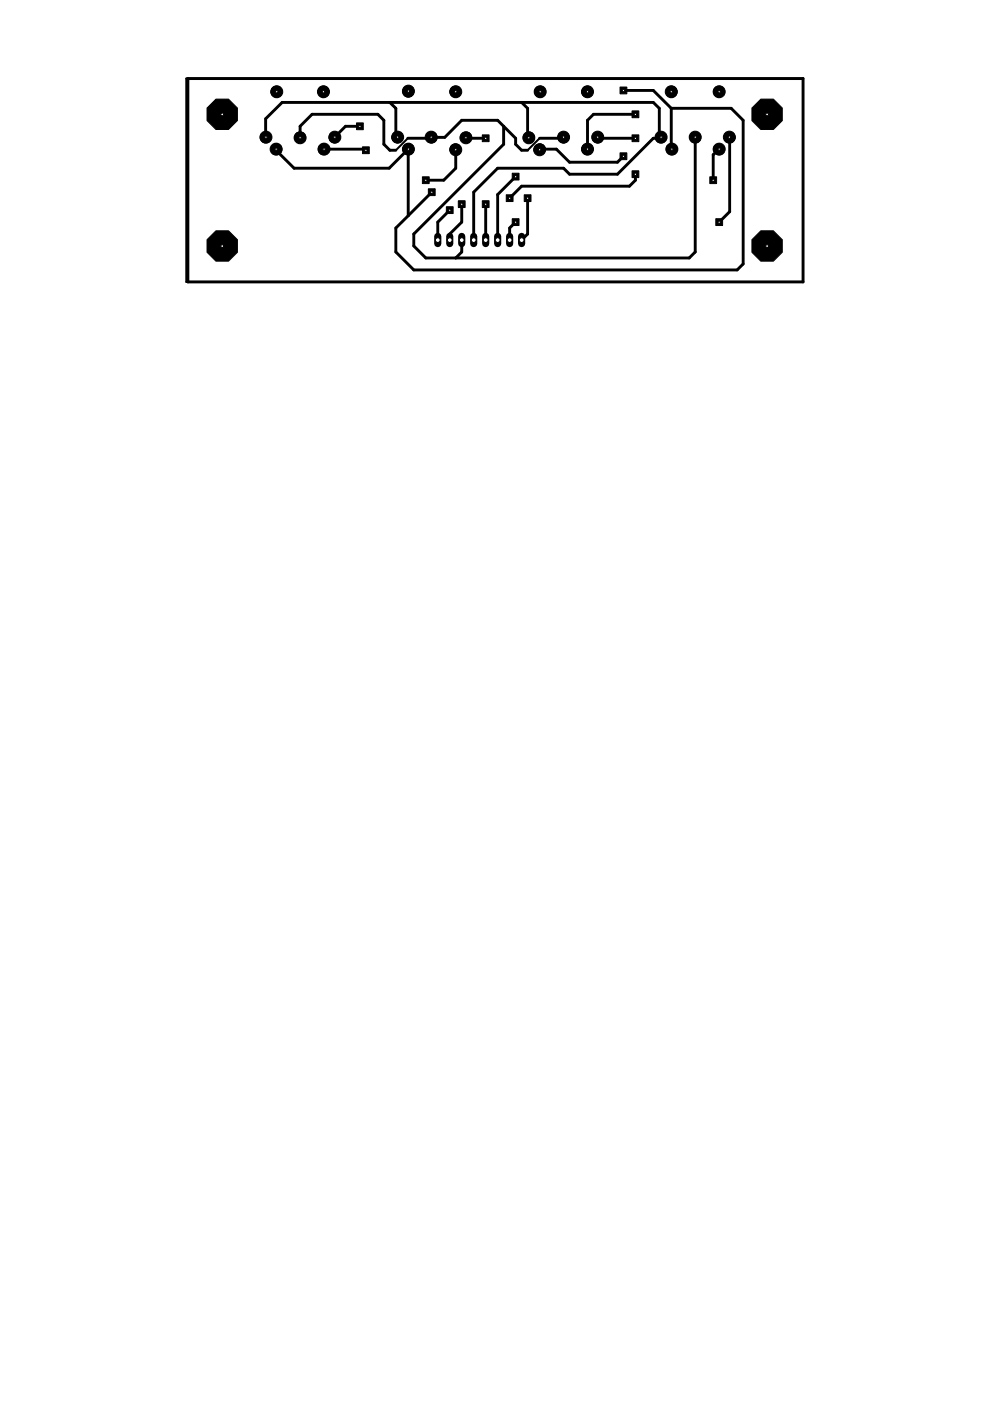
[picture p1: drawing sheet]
<svg xmlns="http://www.w3.org/2000/svg" width="210mm" height="297mm" viewBox="0 0 210 297" stroke-linecap="round" stroke-linejoin="round" font-family="sans-serif">
<g fill="none" stroke="#000" stroke-width=".61">
<path d="M132.2 19.2h6.3l3.8 3.8M56.3 29.1v-3.9l3.5-3.5h78.7l1.3 1.3v5.8l.3 .3-.2 .2h-1.4l-7.6 7.6h-10.1l-1.3-1.2h-14l-5.1 5v10.2M58.6 31.6v.3l3.8 3.8h20.1l4.1-4.1v14.1M63.6 29.1v-2.3l2.6-2.6h13.9l1.3 1.3v5.1l1.3 1.3h1.2M68.6 31.6h8.7l.3 .3M76.3 26.8h-3l-2.4 2.3M82.7 21.7l1.2 1.3v5.8l.3 .3M86.5 29.3h4.9l.1-.2h2.8l3.6-3.6h7.6l3.8 3.8v1.3l1.3 1.3h1.3M96.5 31.6l.1 4.1-2.5 2.5h-3.8M98.8 29.1h.6l.2 .2h3.4M106.8 26.8v3.8l-19.1 19v2.6l2.6 2.5h55.8l1.3-1.3v-24.3M109.3 37.4l-3.8 3.9v9.6"/>
<path d="M110.6 21.7l1.3 1.3v5.8l.3 .3M114.5 31.6h3.5l2.8 2.8h10.1l1.3-1.3M119.5 29.1l-.2 .2h-4.9M126.8 29.1l.2 .2h7.7M134.7 36.9v1.3l-1.2 1.3h-22.9l-2.5 2.5M134.7 24.2h-8.9l-1.2 1.3-.1 6.1M142.3 23h12.7l2.6 2.5v30.5l-1.3 1.2h-68.6l-3.8-3.8v-5.1l2.7-2.6M142.3 23l.1 8.6M152.4 31.6l-1.2 1.2v5.4M154.7 29.1v15.8l-2.2 2.2M91.5 40.7l-4.9 5M95.4 44.6l-2.6 2.5v3.8"/>
<path d="M97.9 50.9v2.5l-1.3 1.3M97.9 43.3v3.8l-2.5 2.5v1.3M103 43.3v7.6M109.3 47.1l-1.2 1.2v2.6M111.9 42v7.6l-1.3 1.3"/>
</g>
<path d="M39.5 16.6h130.8v43.2h-130.8zM86.5 29.3l-2.6 2.6M114.4 29.3l-2.5 2.6" fill="none" stroke="#000" stroke-width=".42"/>
<circle cx="112.2" cy="29.1" r="1.14" fill="#000" stroke="#000" stroke-width=".21"/>
<circle cx="112.2" cy="29.1" r=".7" fill="#fff" stroke="#000" stroke-width=".21"/>
<circle cx="119.5" cy="29.1" r="1.14" fill="#000" stroke="#000" stroke-width=".21"/>
<circle cx="119.5" cy="29.1" r=".7" fill="#fff" stroke="#000" stroke-width=".21"/>
<circle cx="126.8" cy="29.1" r="1.14" fill="#000" stroke="#000" stroke-width=".21"/>
<circle cx="126.8" cy="29.1" r=".7" fill="#fff" stroke="#000" stroke-width=".21"/>
<circle cx="114.5" cy="31.6" r="1.14" fill="#000" stroke="#000" stroke-width=".21"/>
<circle cx="114.5" cy="31.6" r=".7" fill="#fff" stroke="#000" stroke-width=".21"/>
<circle cx="124.5" cy="31.6" r="1.14" fill="#000" stroke="#000" stroke-width=".21"/>
<circle cx="124.5" cy="31.6" r=".7" fill="#fff" stroke="#000" stroke-width=".21"/>
<circle cx="124.5" cy="19.5" r="1.14" fill="#000" stroke="#000" stroke-width=".21"/>
<circle cx="124.5" cy="19.5" r=".7" fill="#fff" stroke="#000" stroke-width=".21"/>
<circle cx="114.5" cy="19.5" r="1.14" fill="#000" stroke="#000" stroke-width=".21"/>
<circle cx="114.5" cy="19.5" r=".7" fill="#fff" stroke="#000" stroke-width=".21"/>
<circle cx="84.2" cy="29.1" r="1.14" fill="#000" stroke="#000" stroke-width=".21"/>
<circle cx="84.2" cy="29.1" r=".7" fill="#fff" stroke="#000" stroke-width=".21"/>
<circle cx="91.5" cy="29.1" r="1.14" fill="#000" stroke="#000" stroke-width=".21"/>
<circle cx="91.5" cy="29.1" r=".7" fill="#fff" stroke="#000" stroke-width=".21"/>
<circle cx="98.8" cy="29.1" r="1.14" fill="#000" stroke="#000" stroke-width=".21"/>
<circle cx="98.8" cy="29.1" r=".7" fill="#fff" stroke="#000" stroke-width=".21"/>
<circle cx="86.6" cy="31.6" r="1.14" fill="#000" stroke="#000" stroke-width=".21"/>
<circle cx="86.6" cy="31.6" r=".7" fill="#fff" stroke="#000" stroke-width=".21"/>
<circle cx="96.5" cy="31.6" r="1.14" fill="#000" stroke="#000" stroke-width=".21"/>
<circle cx="96.5" cy="31.6" r=".7" fill="#fff" stroke="#000" stroke-width=".21"/>
<circle cx="96.5" cy="19.5" r="1.14" fill="#000" stroke="#000" stroke-width=".21"/>
<circle cx="96.5" cy="19.5" r=".7" fill="#fff" stroke="#000" stroke-width=".21"/>
<circle cx="86.6" cy="19.5" r="1.14" fill="#000" stroke="#000" stroke-width=".21"/>
<circle cx="86.6" cy="19.5" r=".7" fill="#fff" stroke="#000" stroke-width=".21"/>
<circle cx="140.1" cy="29.1" r="1.14" fill="#000" stroke="#000" stroke-width=".21"/>
<circle cx="140.1" cy="29.1" r=".7" fill="#fff" stroke="#000" stroke-width=".21"/>
<circle cx="147.4" cy="29.1" r="1.14" fill="#000" stroke="#000" stroke-width=".21"/>
<circle cx="147.4" cy="29.1" r=".7" fill="#fff" stroke="#000" stroke-width=".21"/>
<circle cx="154.7" cy="29.1" r="1.14" fill="#000" stroke="#000" stroke-width=".21"/>
<circle cx="154.7" cy="29.1" r=".7" fill="#fff" stroke="#000" stroke-width=".21"/>
<circle cx="142.4" cy="31.6" r="1.14" fill="#000" stroke="#000" stroke-width=".21"/>
<circle cx="142.4" cy="31.6" r=".7" fill="#fff" stroke="#000" stroke-width=".21"/>
<circle cx="152.4" cy="31.6" r="1.14" fill="#000" stroke="#000" stroke-width=".21"/>
<circle cx="152.4" cy="31.6" r=".7" fill="#fff" stroke="#000" stroke-width=".21"/>
<circle cx="152.4" cy="19.5" r="1.14" fill="#000" stroke="#000" stroke-width=".21"/>
<circle cx="152.4" cy="19.5" r=".7" fill="#fff" stroke="#000" stroke-width=".21"/>
<circle cx="142.4" cy="19.5" r="1.14" fill="#000" stroke="#000" stroke-width=".21"/>
<circle cx="142.4" cy="19.5" r=".7" fill="#fff" stroke="#000" stroke-width=".21"/>
<circle cx="56.3" cy="29.1" r="1.14" fill="#000" stroke="#000" stroke-width=".21"/>
<circle cx="56.3" cy="29.1" r=".7" fill="#fff" stroke="#000" stroke-width=".21"/>
<circle cx="63.6" cy="29.1" r="1.14" fill="#000" stroke="#000" stroke-width=".21"/>
<circle cx="63.6" cy="29.1" r=".7" fill="#fff" stroke="#000" stroke-width=".21"/>
<circle cx="70.9" cy="29.1" r="1.14" fill="#000" stroke="#000" stroke-width=".21"/>
<circle cx="70.9" cy="29.1" r=".7" fill="#fff" stroke="#000" stroke-width=".21"/>
<circle cx="58.6" cy="31.6" r="1.14" fill="#000" stroke="#000" stroke-width=".21"/>
<circle cx="58.6" cy="31.6" r=".7" fill="#fff" stroke="#000" stroke-width=".21"/>
<circle cx="68.6" cy="31.6" r="1.14" fill="#000" stroke="#000" stroke-width=".21"/>
<circle cx="68.6" cy="31.6" r=".7" fill="#fff" stroke="#000" stroke-width=".21"/>
<circle cx="68.6" cy="19.5" r="1.14" fill="#000" stroke="#000" stroke-width=".21"/>
<circle cx="68.6" cy="19.5" r=".7" fill="#fff" stroke="#000" stroke-width=".21"/>
<circle cx="58.6" cy="19.5" r="1.14" fill="#000" stroke="#000" stroke-width=".21"/>
<circle cx="58.6" cy="19.5" r=".7" fill="#fff" stroke="#000" stroke-width=".21"/>
<path d="M110.6 50.1v1.5" fill="none" stroke="#000" stroke-width="1.5"/>
<circle cx="110.6" cy="50.9" r=".51" fill="#fff" stroke="#000" stroke-width=".21"/>
<path d="M108.1 50.1v1.5" fill="none" stroke="#000" stroke-width="1.5"/>
<circle cx="108.1" cy="50.9" r=".51" fill="#fff" stroke="#000" stroke-width=".21"/>
<path d="M105.5 50.1v1.5" fill="none" stroke="#000" stroke-width="1.5"/>
<circle cx="105.5" cy="50.9" r=".51" fill="#fff" stroke="#000" stroke-width=".21"/>
<path d="M103 50.1v1.5" fill="none" stroke="#000" stroke-width="1.5"/>
<circle cx="103" cy="50.9" r=".51" fill="#fff" stroke="#000" stroke-width=".21"/>
<path d="M100.4 50.1v1.5" fill="none" stroke="#000" stroke-width="1.5"/>
<circle cx="100.4" cy="50.9" r=".51" fill="#fff" stroke="#000" stroke-width=".21"/>
<path d="M97.9 50.1v1.5" fill="none" stroke="#000" stroke-width="1.5"/>
<circle cx="97.9" cy="50.9" r=".51" fill="#fff" stroke="#000" stroke-width=".21"/>
<path d="M95.4 50.1v1.5" fill="none" stroke="#000" stroke-width="1.5"/>
<circle cx="95.4" cy="50.9" r=".51" fill="#fff" stroke="#000" stroke-width=".21"/>
<path d="M92.8 50.1v1.5" fill="none" stroke="#000" stroke-width="1.5"/>
<circle cx="92.8" cy="50.9" r=".51" fill="#fff" stroke="#000" stroke-width=".21"/>
<path d="M75.6 26.1h1.4v1.4h-1.4z" fill="#000" stroke="#000" stroke-width=".21"/>
<circle cx="76.3" cy="26.8" r=".25" fill="#fff" stroke="#000" stroke-width=".21"/>
<path d="M111.1 41.3h1.5v1.4h-1.5z" fill="#000" stroke="#000" stroke-width=".21"/>
<circle cx="111.9" cy="42" r=".25" fill="#fff" stroke="#000" stroke-width=".21"/>
<path d="M151.8 46.4h1.4v1.4h-1.4z" fill="#000" stroke="#000" stroke-width=".21"/>
<circle cx="152.5" cy="47.1" r=".25" fill="#fff" stroke="#000" stroke-width=".21"/>
<path d="M108.6 46.4h1.4v1.4h-1.4z" fill="#000" stroke="#000" stroke-width=".21"/>
<circle cx="109.3" cy="47.1" r=".25" fill="#fff" stroke="#000" stroke-width=".21"/>
<path d="M102.3 28.6h1.4v1.4h-1.4z" fill="#000" stroke="#000" stroke-width=".21"/>
<circle cx="103" cy="29.3" r=".25" fill="#fff" stroke="#000" stroke-width=".21"/>
<path d="M108.6 36.7h1.4v1.5h-1.4z" fill="#000" stroke="#000" stroke-width=".21"/>
<circle cx="109.3" cy="37.5" r=".25" fill="#fff" stroke="#000" stroke-width=".21"/>
<path d="M134 28.6h1.4v1.4h-1.4z" fill="#000" stroke="#000" stroke-width=".21"/>
<circle cx="134.7" cy="29.3" r=".25" fill="#fff" stroke="#000" stroke-width=".21"/>
<path d="M134 36.2h1.4v1.5h-1.4z" fill="#000" stroke="#000" stroke-width=".21"/>
<circle cx="134.7" cy="37" r=".25" fill="#fff" stroke="#000" stroke-width=".21"/>
<path d="M107.3 41.3h1.5v1.4h-1.5z" fill="#000" stroke="#000" stroke-width=".21"/>
<circle cx="108.1" cy="42" r=".25" fill="#fff" stroke="#000" stroke-width=".21"/>
<path d="M102.3 42.6h1.4v1.4h-1.4z" fill="#000" stroke="#000" stroke-width=".21"/>
<circle cx="103" cy="43.3" r=".25" fill="#fff" stroke="#000" stroke-width=".21"/>
<path d="M90.8 40h1.5v1.5h-1.5z" fill="#000" stroke="#000" stroke-width=".21"/>
<circle cx="91.5" cy="40.8" r=".25" fill="#fff" stroke="#000" stroke-width=".21"/>
<path d="M94.6 43.8h1.5v1.5h-1.5z" fill="#000" stroke="#000" stroke-width=".21"/>
<circle cx="95.4" cy="44.6" r=".25" fill="#fff" stroke="#000" stroke-width=".21"/>
<path d="M131.5 32.4h1.4v1.4h-1.4z" fill="#000" stroke="#000" stroke-width=".21"/>
<circle cx="132.2" cy="33.1" r=".25" fill="#fff" stroke="#000" stroke-width=".21"/>
<path d="M131.5 18.5h1.4v1.4h-1.4z" fill="#000" stroke="#000" stroke-width=".21"/>
<circle cx="132.2" cy="19.2" r=".25" fill="#fff" stroke="#000" stroke-width=".21"/>
<path d="M76.9 31.1h1.4v1.5h-1.4z" fill="#000" stroke="#000" stroke-width=".21"/>
<circle cx="77.6" cy="31.9" r=".25" fill="#fff" stroke="#000" stroke-width=".21"/>
<path d="M89.6 37.5h1.4v1.4h-1.4z" fill="#000" stroke="#000" stroke-width=".21"/>
<circle cx="90.3" cy="38.2" r=".25" fill="#fff" stroke="#000" stroke-width=".21"/>
<path d="M134 23.5h1.4v1.5h-1.4z" fill="#000" stroke="#000" stroke-width=".21"/>
<circle cx="134.7" cy="24.3" r=".25" fill="#fff" stroke="#000" stroke-width=".21"/>
<path d="M150.5 37.5h1.4v1.4h-1.4z" fill="#000" stroke="#000" stroke-width=".21"/>
<circle cx="151.2" cy="38.2" r=".25" fill="#fff" stroke="#000" stroke-width=".21"/>
<path d="M97.2 42.6h1.4v1.4h-1.4z" fill="#000" stroke="#000" stroke-width=".21"/>
<circle cx="97.9" cy="43.3" r=".25" fill="#fff" stroke="#000" stroke-width=".21"/>
<circle cx="96.6" cy="31.8" r="1.27" fill="#000" stroke="#000" stroke-width=".21"/>
<circle cx="96.6" cy="31.7" r=".25" fill="#fff" stroke="#000" stroke-width=".21"/>
<circle cx="162.6" cy="52.2" r="3.5" fill="#000" stroke="#000" stroke-width=".21"/>
<circle cx="162.6" cy="52.2" r=".3" fill="#fff" stroke="#000" stroke-width=".21"/>
<circle cx="162.6" cy="24.2" r="3.5" fill="#000" stroke="#000" stroke-width=".21"/>
<circle cx="162.6" cy="24.3" r=".3" fill="#fff" stroke="#000" stroke-width=".21"/>
<circle cx="47.1" cy="52.2" r="3.5" fill="#000" stroke="#000" stroke-width=".21"/>
<circle cx="47.1" cy="52.2" r=".3" fill="#fff" stroke="#000" stroke-width=".21"/>
<circle cx="47.1" cy="24.2" r="3.5" fill="#000" stroke="#000" stroke-width=".21"/>
<circle cx="47.1" cy="24.3" r=".3" fill="#fff" stroke="#000" stroke-width=".21"/>
<circle cx="56.4" cy="29.1" r="1.27" fill="#000" stroke="#000" stroke-width=".21"/>
<circle cx="56.4" cy="29.1" r=".25" fill="#fff" stroke="#000" stroke-width=".21"/>
<circle cx="58.5" cy="31.6" r="1.27" fill="#000" stroke="#000" stroke-width=".21"/>
<circle cx="58.5" cy="31.6" r=".25" fill="#fff" stroke="#000" stroke-width=".21"/>
<circle cx="58.7" cy="19.5" r="1.27" fill="#000" stroke="#000" stroke-width=".21"/>
<circle cx="58.7" cy="19.5" r=".25" fill="#fff" stroke="#000" stroke-width=".21"/>
<circle cx="68.6" cy="19.5" r="1.27" fill="#000" stroke="#000" stroke-width=".21"/>
<circle cx="68.6" cy="19.5" r=".25" fill="#fff" stroke="#000" stroke-width=".21"/>
<circle cx="63.6" cy="29.2" r="1.27" fill="#000" stroke="#000" stroke-width=".21"/>
<circle cx="63.6" cy="29.2" r=".25" fill="#fff" stroke="#000" stroke-width=".21"/>
<circle cx="68.7" cy="31.6" r="1.27" fill="#000" stroke="#000" stroke-width=".21"/>
<circle cx="68.7" cy="31.6" r=".25" fill="#fff" stroke="#000" stroke-width=".21"/>
<circle cx="71" cy="29.1" r="1.27" fill="#000" stroke="#000" stroke-width=".21"/>
<circle cx="71" cy="29.1" r=".25" fill="#fff" stroke="#000" stroke-width=".21"/>
<circle cx="84.3" cy="29.1" r="1.27" fill="#000" stroke="#000" stroke-width=".21"/>
<circle cx="84.3" cy="29.1" r=".25" fill="#fff" stroke="#000" stroke-width=".21"/>
<circle cx="86.6" cy="19.3" r="1.27" fill="#000" stroke="#000" stroke-width=".21"/>
<circle cx="86.6" cy="19.3" r=".25" fill="#fff" stroke="#000" stroke-width=".21"/>
<circle cx="86.6" cy="31.6" r="1.27" fill="#000" stroke="#000" stroke-width=".21"/>
<circle cx="86.6" cy="31.6" r=".25" fill="#fff" stroke="#000" stroke-width=".21"/>
<circle cx="91.4" cy="29.1" r="1.27" fill="#000" stroke="#000" stroke-width=".21"/>
<circle cx="91.4" cy="29.1" r=".25" fill="#fff" stroke="#000" stroke-width=".21"/>
<circle cx="96.6" cy="19.5" r="1.27" fill="#000" stroke="#000" stroke-width=".21"/>
<circle cx="96.6" cy="19.5" r=".25" fill="#fff" stroke="#000" stroke-width=".21"/>
<circle cx="98.8" cy="29.2" r="1.27" fill="#000" stroke="#000" stroke-width=".21"/>
<circle cx="98.8" cy="29.2" r=".25" fill="#fff" stroke="#000" stroke-width=".21"/>
<circle cx="112.1" cy="29.2" r="1.27" fill="#000" stroke="#000" stroke-width=".21"/>
<circle cx="112.1" cy="29.2" r=".25" fill="#fff" stroke="#000" stroke-width=".21"/>
<circle cx="114.4" cy="31.8" r="1.27" fill="#000" stroke="#000" stroke-width=".21"/>
<circle cx="114.4" cy="31.7" r=".25" fill="#fff" stroke="#000" stroke-width=".21"/>
<circle cx="114.5" cy="19.5" r="1.27" fill="#000" stroke="#000" stroke-width=".21"/>
<circle cx="114.5" cy="19.5" r=".25" fill="#fff" stroke="#000" stroke-width=".21"/>
<circle cx="119.5" cy="29.1" r="1.27" fill="#000" stroke="#000" stroke-width=".21"/>
<circle cx="119.5" cy="29.1" r=".25" fill="#fff" stroke="#000" stroke-width=".21"/>
<circle cx="124.6" cy="31.6" r="1.27" fill="#000" stroke="#000" stroke-width=".21"/>
<circle cx="124.6" cy="31.6" r=".25" fill="#fff" stroke="#000" stroke-width=".21"/>
<circle cx="124.6" cy="19.5" r="1.27" fill="#000" stroke="#000" stroke-width=".21"/>
<circle cx="124.6" cy="19.5" r=".25" fill="#fff" stroke="#000" stroke-width=".21"/>
<circle cx="126.7" cy="29.1" r="1.27" fill="#000" stroke="#000" stroke-width=".21"/>
<circle cx="126.7" cy="29.1" r=".25" fill="#fff" stroke="#000" stroke-width=".21"/>
<circle cx="140.2" cy="29.1" r="1.27" fill="#000" stroke="#000" stroke-width=".21"/>
<circle cx="140.2" cy="29.1" r=".25" fill="#fff" stroke="#000" stroke-width=".21"/>
<circle cx="142.5" cy="31.6" r="1.27" fill="#000" stroke="#000" stroke-width=".21"/>
<circle cx="142.5" cy="31.6" r=".25" fill="#fff" stroke="#000" stroke-width=".21"/>
<circle cx="142.3" cy="19.5" r="1.27" fill="#000" stroke="#000" stroke-width=".21"/>
<circle cx="142.3" cy="19.5" r=".25" fill="#fff" stroke="#000" stroke-width=".21"/>
<circle cx="147.4" cy="29.1" r="1.27" fill="#000" stroke="#000" stroke-width=".21"/>
<circle cx="147.4" cy="29.1" r=".25" fill="#fff" stroke="#000" stroke-width=".21"/>
<circle cx="152.5" cy="31.6" r="1.27" fill="#000" stroke="#000" stroke-width=".21"/>
<circle cx="152.5" cy="31.6" r=".25" fill="#fff" stroke="#000" stroke-width=".21"/>
<circle cx="154.6" cy="29.1" r="1.27" fill="#000" stroke="#000" stroke-width=".21"/>
<circle cx="154.6" cy="29.1" r=".25" fill="#fff" stroke="#000" stroke-width=".21"/>
<circle cx="152.5" cy="19.5" r="1.27" fill="#000" stroke="#000" stroke-width=".21"/>
<circle cx="152.5" cy="19.5" r=".25" fill="#fff" stroke="#000" stroke-width=".21"/>
<path d="M39.8 16.7h130.5v43.1h-130.5z" fill="none" stroke="#000" stroke-width=".61"/>
</svg>
